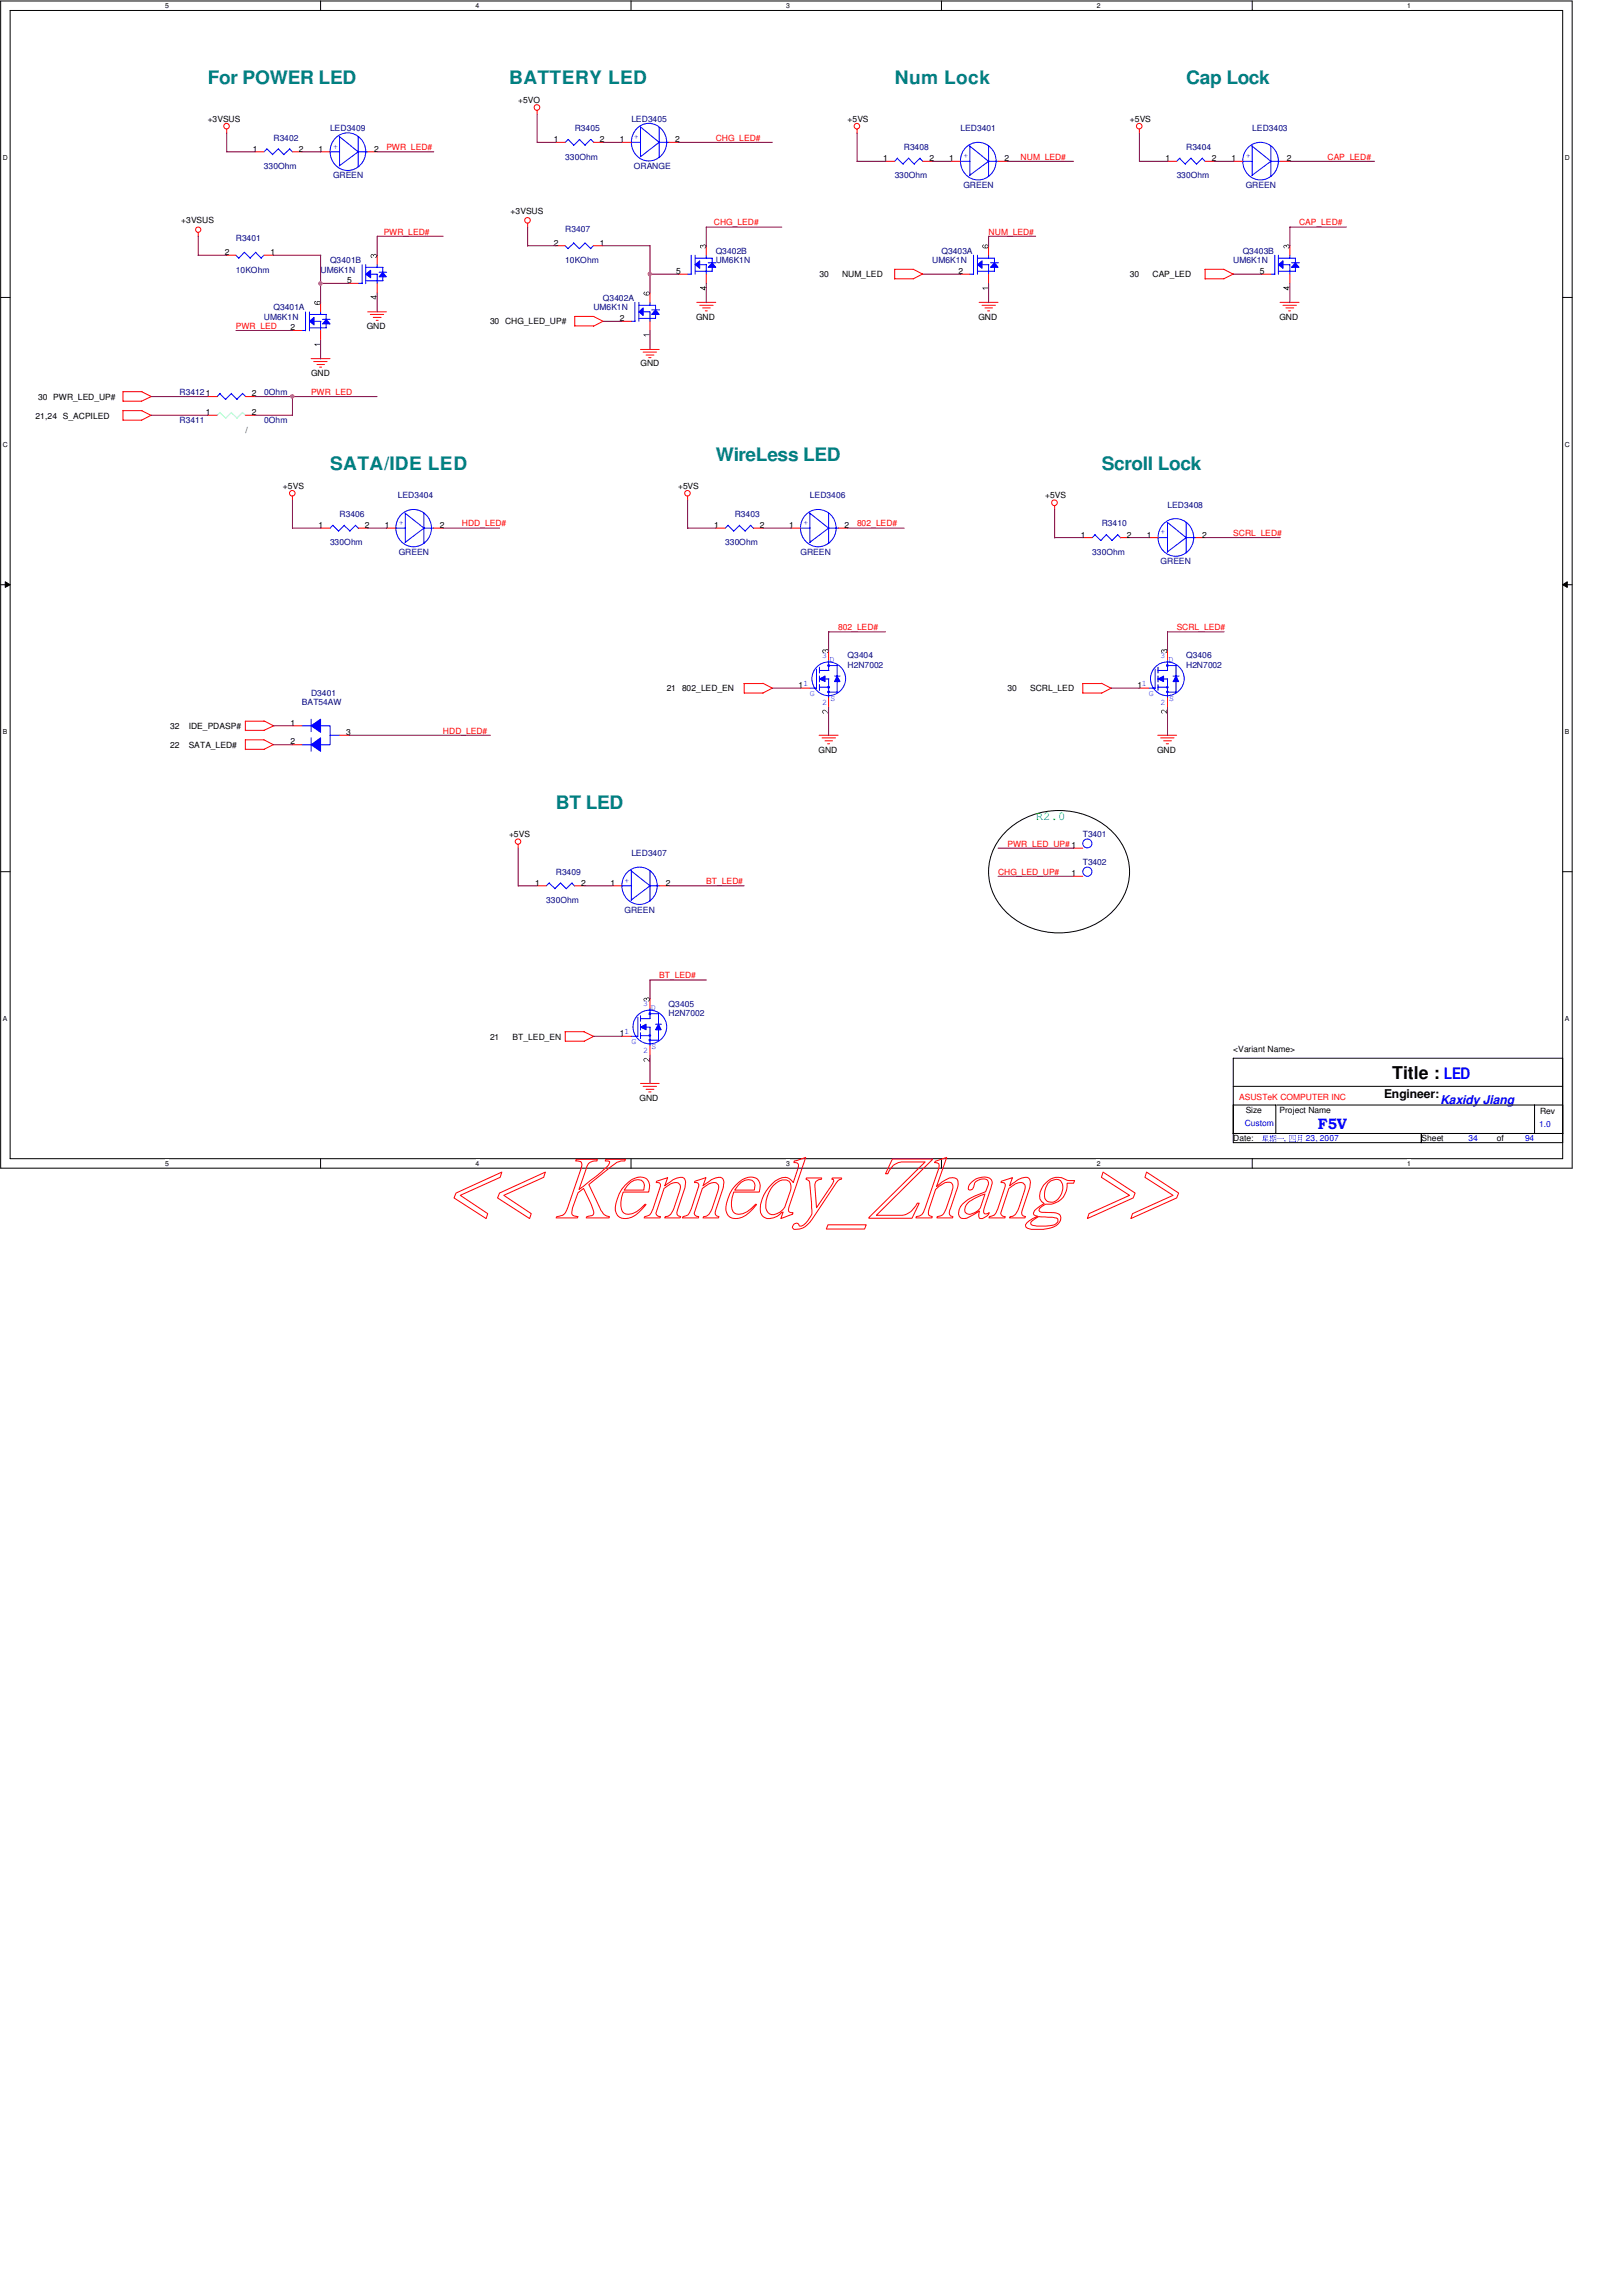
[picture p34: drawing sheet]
<svg xmlns="http://www.w3.org/2000/svg" width="210mm" height="297mm" viewBox="0 0 210 297" stroke-linecap="round" stroke-linejoin="round" font-family="sans-serif">
<defs><g id="words">
<g font-size="2.4" fill="#008080">
<text x="26.9" y="10.9">For POWER LED</text>
<text x="65.9" y="10.9">BATTERY LED</text>
<text x="115.8" y="10.9">Num Lock</text>
<text x="153.5" y="10.9">Cap Lock</text>
<text x="92.6" y="59.6">WireLess LED</text>
<text x="42.7" y="60.8">SATA/IDE LED</text>
<text x="142.6" y="60.8">Scroll Lock</text>
<text x="71.9" y="104.7">BT LED</text>
</g>
<text font-size="2.3" x="180.2" y="139.7">Title : LED</text>
<text font-size="1.9" fill="#00f" x="170.6" y="146">F5V</text>
<text font-size="1.6" fill="#0f0" x="134" y="106.1">R2.0</text>
<text font-size="1.6" x="179.1" y="142">Engineer:</text>
<text font-size="1.6" fill="#00f" x="186.4" y="142.8">Kaxidy Jiang</text>
<g font-size="1.1">
<text x="26.9" y="15.8">+3VSUS</text>
<text x="67.1" y="13.3">+5VO</text>
<text x="109.7" y="15.8">+5VS</text>
<text x="146.2" y="15.8">+5VS</text>
<text x="32.7" y="19.6">1</text>
<text x="38.7" y="19.6">2</text>
<text x="41.2" y="19.6">1</text>
<text x="48.4" y="19.6">2</text>
<text x="71.7" y="18.4">1</text>
<text x="77.6" y="18.4">2</text>
<text x="80.2" y="18.4">1</text>
<text x="87.4" y="18.4">2</text>
<text x="114.3" y="20.8">1</text>
<text x="120.3" y="20.8">2</text>
<text x="122.9" y="20.8">1</text>
<text x="130" y="20.8">2</text>
<text x="150.8" y="20.8">1</text>
<text x="156.8" y="20.8">2</text>
<text x="159.4" y="20.8">1</text>
<text x="166.5" y="20.8">2</text>
<text x="23.5" y="28.9">+3VSUS</text>
<text x="66.1" y="27.7">+3VSUS</text>
<text x="29.1" y="33">2</text>
<text x="35" y="33">1</text>
<text x="71.7" y="31.8">2</text>
<text x="77.6" y="31.8">1</text>
<text x="87.5" y="35.4">5</text>
<text x="106" y="35.9">30</text>
<text x="109" y="35.9">NUM_LED</text>
<text x="124" y="35.4">2</text>
<text x="146.2" y="35.9">30</text>
<text x="149.1" y="35.9">CAP_LED</text>
<text x="163" y="35.4">5</text>
<text x="44.9" y="36.7">5</text>
<text x="63.4" y="42">30 CHG_LED_UP#</text>
<text x="80.2" y="41.5">2</text>
<text x="90.1" y="41.4">GND</text>
<text x="126.6" y="41.4">GND</text>
<text x="165.6" y="41.4">GND</text>
<text x="37.6" y="42.8">2</text>
<text x="47.5" y="42.6">GND</text>
<text x="82.9" y="47.4">GND</text>
<text x="5" y="51.7">30 PWR_LED_UP#</text>
<text x="26.6" y="53.7">1</text>
<text x="32.6" y="51.3">2</text>
<text x="32.6" y="53.7">2</text>
<text x="40.3" y="48.6">GND</text>
<text x="4.6" y="54.1">21,24 S_ACPILED</text>
<text x="36.6" y="63.2">+5VS</text>
<text x="87.8" y="63.2">+5VS</text>
<text x="135.3" y="64.5">+5VS</text>
<text x="41.2" y="68.3">1</text>
<text x="47.2" y="68.3">2</text>
<text x="49.8" y="68.3">1</text>
<text x="56.9" y="68.3">2</text>
<text x="92.4" y="68.3">1</text>
<text x="98.3" y="68.3">2</text>
<text x="102.1" y="68.3">1</text>
<text x="109.3" y="68.3">2</text>
<text x="139.9" y="69.6">1</text>
<text x="145.8" y="69.6">2</text>
<text x="148.4" y="69.6">1</text>
<text x="155.6" y="69.6">2</text>
<text x="86.3" y="89.5">21</text>
<text x="88.3" y="89.5">802_LED_EN</text>
<text x="103.3" y="89">1</text>
<text x="130.4" y="89.5">30</text>
<text x="133.3" y="89.5">SCRL_LED</text>
<text x="147.2" y="89">1</text>
<text x="22" y="94.3">32</text>
<text x="24.4" y="94.3">IDE_PDASP#</text>
<text x="37.6" y="93.9">1</text>
<text x="44.8" y="95.1">3</text>
<text x="22" y="96.7">22</text>
<text x="24.4" y="96.7">SATA_LED#</text>
<text x="37.6" y="96.3">2</text>
<text x="105.9" y="97.4">GND</text>
<text x="149.7" y="97.4">GND</text>
<text x="65.9" y="108.3">+5VS</text>
<text x="138.6" y="113.4">1</text>
<text x="69.3" y="114.6">1</text>
<text x="75.2" y="114.6">2</text>
<text x="79" y="114.6">1</text>
<text x="86.1" y="114.6">2</text>
<text x="63.4" y="134.5">21</text>
<text x="66.3" y="134.5">BT_LED_EN</text>
<text x="80.2" y="134.1">1</text>
<text x="159.6" y="136.1">&lt;Variant Name&gt;</text>
<text x="82.8" y="142.4">GND</text>
<text x="161.2" y="144">Size</text>
<text x="165.6" y="144">Project Name</text>
<text x="159.6" y="147.7">Date:</text>
<text x="183.9" y="147.7">Sheet</text>
<text x="193.7" y="147.7">of</text>
<text x="199.3" y="144.1">Rev</text>
</g>
<g font-size="1.1" fill="#000080">
<text x="42.7" y="17">LED3409</text>
<text x="74.4" y="17">R3405</text>
<text x="81.7" y="15.8">LED3405</text>
<text x="124.3" y="17">LED3401</text>
<text x="162.1" y="17">LED3403</text>
<text x="34.2" y="21.9">330Ohm</text>
<text x="35.4" y="18.2">R3402</text>
<text x="43.1" y="23.1">GREEN</text>
<text x="73.2" y="20.7">330Ohm</text>
<text x="82" y="21.9">ORANGE</text>
<text x="115.8" y="23.1">330Ohm</text>
<text x="117" y="19.4">R3408</text>
<text x="152.3" y="23.1">330Ohm</text>
<text x="153.5" y="19.4">R3404</text>
<text x="124.7" y="24.3">GREEN</text>
<text x="161.2" y="24.3">GREEN</text>
<text x="30.5" y="31.2">R3401</text>
<text x="30.5" y="35.3">10KOhm</text>
<text x="41.5" y="35.3">UM6K1N</text>
<text x="42.7" y="34">Q3401B</text>
<text x="73.2" y="30">R3407</text>
<text x="73.2" y="34">10KOhm</text>
<text x="92.6" y="32.8">Q3402B</text>
<text x="92.6" y="34">UM6K1N</text>
<text x="120.6" y="34">UM6K1N</text>
<text x="121.8" y="32.8">Q3403A</text>
<text x="159.6" y="34">UM6K1N</text>
<text x="160.8" y="32.8">Q3403B</text>
<text x="34.2" y="41.4">UM6K1N</text>
<text x="35.4" y="40.1">Q3401A</text>
<text x="76.8" y="40.1">UM6K1N</text>
<text x="78" y="38.9">Q3402A</text>
<text x="23.2" y="51.1">R34121</text>
<text x="34.2" y="51.1">0Ohm</text>
<text x="23.2" y="54.7">R3411</text>
<text x="34.2" y="54.7">0Ohm</text>
<text x="51.5" y="64.5">LED3404</text>
<text x="104.8" y="64.5">LED3406</text>
<text x="151.1" y="65.7">LED3408</text>
<text x="42.7" y="70.6">330Ohm</text>
<text x="43.9" y="66.9">R3406</text>
<text x="51.6" y="71.8">GREEN</text>
<text x="93.9" y="70.6">330Ohm</text>
<text x="95.1" y="66.9">R3403</text>
<text x="103.6" y="71.8">GREEN</text>
<text x="141.4" y="71.8">330Ohm</text>
<text x="142.6" y="68.1">R3410</text>
<text x="150.2" y="73">GREEN</text>
<text x="109.7" y="85.2">Q3404</text>
<text x="109.7" y="86.4">H2N7002</text>
<text x="153.5" y="85.2">Q3406</text>
<text x="153.5" y="86.4">H2N7002</text>
<text x="39.1" y="91.3">BAT54AW</text>
<text x="40.3" y="90">D3401</text>
<text x="71.9" y="113.2">R3409</text>
<text x="81.7" y="110.7">LED3407</text>
<text x="140.1" y="108.3">T3401</text>
<text x="140.1" y="112">T3402</text>
<text x="70.7" y="116.8">330Ohm</text>
<text x="80.8" y="118.1">GREEN</text>
<text x="86.5" y="130.2">Q3405</text>
<text x="86.5" y="131.4">H2N7002</text>
</g>
<g font-size="1.1" fill="#00f">
<text x="82" y="18">+</text>
<text x="43.1" y="19.2">+</text>
<text x="124.7" y="20.4">+</text>
<text x="161.2" y="20.4">+</text>
<text x="51.6" y="67.9">+</text>
<text x="104" y="67.9">+</text>
<text x="150.2" y="69.1">+</text>
<text x="104" y="88.7">1</text>
<text x="106.4" y="85.1">3</text>
<text x="107.4" y="85.7">D</text>
<text x="147.8" y="88.7">1</text>
<text x="150.2" y="85.1">3</text>
<text x="151.2" y="85.7">D</text>
<text x="104.8" y="90.1">G</text>
<text x="106.4" y="91.2">2</text>
<text x="107.5" y="90.7">S</text>
<text x="148.7" y="90.1">G</text>
<text x="150.2" y="91.2">2</text>
<text x="151.3" y="90.7">S</text>
<text x="80.8" y="114.2">+</text>
<text x="83.2" y="130.1">3</text>
<text x="84.2" y="130.7">D</text>
<text x="80.8" y="133.8">1</text>
<text x="81.7" y="135.1">G</text>
<text x="83.2" y="136.2">2</text>
<text x="84.3" y="135.7">S</text>
<text x="161.1" y="145.7">Custom</text>
<text x="166.2" y="147.7">,</text>
<text x="169" y="147.7">23, 2007</text>
<text x="190" y="147.7">34</text>
<text x="197.4" y="147.7">94</text>
<text x="199.2" y="145.8">1.0</text>
</g>
<g font-size="1.1" fill="#f00">
<text x="50" y="19.4">PWR_LED#</text>
<text x="92.6" y="18.2">CHG_LED#</text>
<text x="132.1" y="20.7">NUM_LED#</text>
<text x="171.8" y="20.7">CAP_LED#</text>
<text x="92.4" y="29.2">CHG_LED#</text>
<text x="168.1" y="29.2">CAP_LED#</text>
<text x="49.7" y="30.4">PWR_LED#</text>
<text x="127.9" y="30.4">NUM_LED#</text>
<text x="30.5" y="42.6">PWR_LED</text>
<text x="40.3" y="51.1">PWR_LED</text>
<text x="59.8" y="68.1">HDD_LED#</text>
<text x="110.9" y="68.1">802_LED#</text>
<text x="159.6" y="69.3">SCRL_LED#</text>
<text x="108.5" y="81.5">802_LED#</text>
<text x="152.3" y="81.5">SCRL_LED#</text>
<text x="57.3" y="94.9">HDD_LED#</text>
<text x="129.2" y="113.2">CHG_LED_UP#</text>
<text x="130.4" y="109.5">PWR_LED_UP# 1</text>
<text x="91.4" y="114.4">BT_LED#</text>
<text x="85.3" y="126.6">BT_LED#</text>
<text x="160.4" y="142.3">ASUSTeK COMPUTER INC</text>
</g>
<text font-size="1.1" fill="#008000" x="31.7" y="56">/</text>
<g font-size=".9">
<text x="21.4" y="1">5</text>
<text x="61.6" y="1">4</text>
<text x="101.7" y="1">3</text>
<text x="141.9" y="1">2</text>
<text x="182.1" y="1">1</text>
<text x=".4" y="20.7">D</text>
<text x="202.5" y="20.7">D</text>
<text x=".4" y="57.8">C</text>
<text x="202.5" y="57.8">C</text>
<text x=".4" y="95">B</text>
<text x="202.5" y="95">B</text>
<text x=".4" y="132.1">A</text>
<text x="202.5" y="132.1">A</text>
<text x="21.4" y="150.8">5</text>
<text x="61.6" y="150.8">4</text>
<text x="101.7" y="150.8">3</text>
<text x="141.9" y="150.8">2</text>
<text x="182.1" y="150.8">1</text>
</g>
</g></defs>
<path d="M.1 .1h203.4v151h-203.4zM1.3 1.4h200.9v148.5h-200.9z" fill="none" stroke="#000" stroke-width=".13"/>
<g fill="#fff">
<path d="M21.4 .3h.5v.9h-.5z"/>
<path d="M21.4 150h.5v1h-.5z"/>
</g>
<path d="M41.5 .1v1.3M41.5 149.9v1.2" fill="none" stroke="#000" stroke-width=".13"/>
<g fill="#fff">
<path d="M61.6 .3h.5v.9h-.5z"/>
<path d="M61.6 150h.5v1h-.5z"/>
</g>
<path d="M81.7 .1v1.3M81.7 149.9v1.2" fill="none" stroke="#000" stroke-width=".13"/>
<g fill="#fff">
<path d="M101.7 .3h.5v.9h-.5z"/>
<path d="M101.7 150h.5v1h-.5z"/>
</g>
<path d="M121.8 .1v1.3M121.8 149.9v1.2" fill="none" stroke="#000" stroke-width=".13"/>
<g fill="#fff">
<path d="M141.9 .3h.5v.9h-.5z"/>
<path d="M141.9 150h.5v1h-.5z"/>
</g>
<path d="M162.1 .1v1.3M162.1 149.9v1.2" fill="none" stroke="#000" stroke-width=".13"/>
<g fill="#fff">
<path d="M182.1 .3h.5v.9h-.5z"/>
<path d="M182.1 150h.5v1h-.5z"/>
<path d="M.4 19.9h.6v1h-.6z"/>
<path d="M202.5 19.9h.7v1h-.7z"/>
<path d="M.4 57h.6v1h-.6z"/>
<path d="M202.5 57h.7v1h-.7z"/>
</g>
<path d="M.1 38.5h1.2M202.2 38.5h1.3" fill="none" stroke="#000" stroke-width=".13"/>
<g fill="#fff">
<path d="M.4 94.1h.6v1.1h-.6z"/>
<path d="M202.5 94.1h.6v1.1h-.6z"/>
</g>
<path d="M.1 75.6h1.2M.7 75.3l.6 .3-.6 .4zM202.2 75.6l.6-.3v.7zM202.2 75.6h1.3" fill="none" stroke="#000" stroke-width=".13"/>
<path d="M.7 75.3l.6 .3-.6 .4zM202.2 75.6l.6-.3v.7z" fill="#000"/>
<g fill="#fff">
<path d="M.4 131.3h.6v1h-.6z"/>
<path d="M202.5 131.3h.6v1h-.6z"/>
</g>
<path d="M.1 112.8h1.2M129.8 107.9a9.9 9.9 0 0 1 15.1 .9 7.2 7.2 0 0 1-2.3 10.2 9.9 9.9 0 0 1-13.4-2.2 7 7 0 0 1 .6-8.9zM202.2 112.8h1.3" fill="none" stroke="#000" stroke-width=".13"/>
<g fill="#00f">
<path d="M165.2 147.3h.8l.1-.1 .1 .1z"/>
<path d="M163.5 146.9h.5zM163.5 147l.5 .1zM163.5 147.2h.5zM163.4 146.9l.1 .4v-.4zM164 146.9v.3zM163.5 147.2l-.2 .4 .3-.3zM163.5 147.4h.6zM163.4 147.6h.6v-.1v.1zM163.7 147.2l.1 .6v-.5zM163.3 147.7l.9 .1-.1-.1z"/>
<path d="M164.4 147.2h.2zM164.4 147.3l.2 .1zM164.8 146.9h.3zM164.8 147.2h.3zM164.8 147.4h.3zM164.3 147h.5l-.1-.1zM164.4 146.8l.1 .7v-.6zM164.6 146.8l.1 .7v-.6zM164.3 147.5h.5l-.1-.1zM164.4 147.6l-.1 .2 .2-.2zM164.5 147.6l.2 .1v-.1zM164.8 146.9v.5l-.1 .4 .2-.4v-.5zM165.1 146.9v.8h-.2l.2 .1v-.1v-.8z"/>
<path d="M166.9 146.9h.7zM166.9 147.7h.7zM166.8 146.9l.1 .8v-.8zM167.6 146.9v.8h.1zM167.1 146.9v.4l-.1 .2 .1-.2zM167.3 146.9v.5h.2v-.2v.2h-.2z"/>
<path d="M168 146.9h.5zM168 147.1l.5 .1zM168 147.4h.5zM168 146.8v.7l-.1 .3 .1-.3zM168.5 146.8l-.1 .9h-.1l.1 .1h.1z"/>
</g>
<path d="M159.6 136.9h42.6v10.9h-42.6zM159.6 146.6h42.6M159.6 143h5.5v3.6M159.6 140.5h42.6M165.2 143h37M183.9 146.6v1.2M198.6 143v3.6" fill="none" stroke="#000" stroke-width=".13"/>
<g fill="none" stroke="#f00" stroke-width=".13">
<path d="M29.3 16.7v.5M69.5 14.3v.5M110.9 16.7v.5M147.4 16.7v.5M25.7 30.1v.5M68.3 28.9v.5M90.2 39.1h2.4M90.6 39.5h1.7M90.9 39.8h1M126.7 39.1h2.5M127.1 39.5h1.7M127.5 39.8h.9"/>
<path d="M165.7 39.1h2.4M166 39.5h1.8M166.4 39.8h1M26.9 51.3h1.2M31.7 51.3h1.3M40.3 46.4h2.4M40.6 46.8h1.7M41 47.2h1M41.4 47.5h.2M47.6 40.3h2.4M47.9 40.7h1.8M48.3 41.1h1"/>
<path d="M48.7 41.4h.2M82.9 45.2h2.4M83.2 45.6h1.8M83.6 45.9h1M83.9 46.3h.3M91.3 40.2h.2M127.8 40.2h.3M166.8 40.2h.2M37.8 64.2v.5M89 64.2v.5M136.5 65.4v.5M148.7 69.6h1.2"/>
<path d="M154.7 69.6h1.3M106 95.1h2.5M106.4 95.5h1.7M106.8 95.8h.9M107.1 96.2h.3M149.8 95.1h2.5M150.2 95.5h1.7M150.6 95.8h1M150.9 96.2h.3M67.1 109.2v.5M79.2 114.6h1.3M85.3 114.6h1.2"/>
<path d="M82.9 140.2h2.4M83.2 140.5h1.8M83.6 140.9h1M83.9 141.3h.3"/>
<circle cx="29.3" cy="16.3" r=".36"/>
<circle cx="69.5" cy="13.9" r=".37"/>
<circle cx="110.9" cy="16.3" r=".36"/>
<circle cx="147.4" cy="16.3" r=".36"/>
<circle cx="25.6" cy="29.7" r=".34"/>
<circle cx="68.3" cy="28.5" r=".36"/>
<circle cx="37.8" cy="63.8" r=".36"/>
<circle cx="89" cy="63.8" r=".36"/>
<circle cx="136.5" cy="65" r=".37"/>
<circle cx="67" cy="108.9" r=".35"/>
</g>
<g fill="none" stroke="#00f" stroke-width=".13">
<path d="M28.4 50.9l.8 .8M28.5 50.9l-.4 .4M29.9 50.9l.8 .8M30 50.9l-.8 .7M31.4 50.9l.4 .4M31.4 50.9l-.8 .7M149.8 69.6h1.3M150.7 67.6a2.37 2.37 0 0 1 3.2 .3 2.37 2.37 0 0 1 .1 3.2 2.31 2.31 0 0 1-2.9 .6 2.31 2.31 0 0 1-1.2-2.7l.2-.5zM151 67.6l2.5 2M151.1 67.6v3.8M153.5 69.6l-2.5 1.8M153.5 67.6v3.9"/>
<path d="M153.5 69.6h1.3M105.7 86.6v2.4h-.9M106 86.3v.8M106 87.5v.7M106 88.6v.7M106 86.7h1.3M106 88.9h1.3M106 87.8h1.3M107.2 85.3v1.4M107.2 87.8v2.5M107.2 86.1h1.2M108 87.5h.7"/>
<path d="M108.3 86.1v3.4h-1.1M80.4 114.6h1.3M81.3 112.7a2.37 2.37 0 0 1 3.3 .5 2.37 2.37 0 0 1-.4 3.3 2.33 2.33 0 0 1-2.9-.1 2.33 2.33 0 0 1-.6-2.9zM81.7 112.6l2.4 2M81.7 112.6v3.9M84.1 114.6l-2.4 1.9M84.1 112.6v4M84.1 114.6h1.2"/>
<circle cx="107.3" cy="87.8" r="2.18"/>
</g>
<path d="M107.1 86h.2v.2h-.2z" fill-rule="evenodd" fill="#00f"/>
<path d="M107.1 86h.2v.2h-.2z" fill="none" stroke="#00f" stroke-width=".13"/>
<path d="M107.1 88.8l.3 .1-.2 .1z" fill-rule="evenodd" fill="#00f"/>
<path d="M107.1 88.8l.3 .1-.2 .1z" fill="none" stroke="#00f" stroke-width=".13"/>
<path d="M107.1 89.4h.2v.2h-.2z" fill-rule="evenodd" fill="#00f"/>
<path d="M107.1 89.4h.2v.2h-.2z" fill="none" stroke="#00f" stroke-width=".13"/>
<path d="M108.3 87.5l.4 .7h-.7z" fill="#00f"/>
<path d="M108.3 87.5l.4 .7h-.7z" fill="none" stroke="#00f" stroke-width=".13"/>
<path d="M106 87.8l.8-.3v.7z" fill="#00f"/>
<g fill="none" stroke="#00f" stroke-width=".13">
<path d="M81.7 18.4h1.2M82.5 16.5a2.36 2.36 0 0 1 3.2 .3 2.36 2.36 0 0 1 .1 3.1 2.29 2.29 0 0 1-2.9 .6 2.29 2.29 0 0 1-1.1-2.6l.1-.6zM82.9 16.5v3.8l2.4-1.9M82.9 16.4l2.4 2M85.3 16.5v3.9M85.3 18.4h1.3M94.2 67.9l-.3 .4M95.7 67.9l-.7 .8-.8-.7M97.2 68l.3 .4M97.2 67.9l-.8 .8-.7-.7M106 87.8l.8-.3v.7zM148.7 89h.8"/>
<path d="M149.5 86.6v2.4M149.9 86.3v.8M149.9 87.5v.7M149.9 88.6v.7M149.9 87.8h1.2v2.5M149.9 88.9h1.2M151.1 85.3v1.4h-1.2M151.1 86.1h1.1v3.4h-1.2M151.8 87.5h.8"/>
<circle cx="151.1" cy="87.8" r="2.18"/>
</g>
<path d="M80.5 18.4h1.2M86.5 18.4h1.3M26.9 53.7h1.2M31.7 53.7h1.3M92.6 68.3h1.3M97.5 68.3h1.2M103.6 89h1.2M107.2 84.2v1.2M107.2 90.3v1.2" fill="none" stroke="#f00" stroke-width=".13"/>
<path d="M106.4 84.1l.1-.1h.2l.1 .1a.26 .26 0 0 1 .4 0 .26 .26 0 0 1-.2 .4v-.1a.18 .18 0 0 0 .1-.2 .18 .18 0 0 0-.3-.1v.2v-.1a.15 .15 0 0 0-.3 0 .14 .14 0 0 0 .1 .2v.1l-.1-.1zM106.5 91.9a.52 .52 0 0 1 .6 .3v-.4h.1v.5l-.1-.1a.34 .34 0 0 0-.6-.2l.1 .3-.2-.1z" fill="#000"/>
<path d="M28.5 53.3l-.4 .4M29.9 53.4l.8 .7M30 53.3l-.8 .8-.8-.7M31.4 53.4l.4 .4M31.4 53.3l-.8 .8" fill="none" stroke="#80ffff" stroke-width=".13"/>
<path d="M151 86h.1v.2h-.1z" fill-rule="evenodd" fill="#00f"/>
<path d="M151 86h.1v.2h-.1z" fill="none" stroke="#00f" stroke-width=".13"/>
<path d="M151 88.8h.1v.2h-.1z" fill-rule="evenodd" fill="#00f"/>
<path d="M151 88.8h.1v.2h-.1z" fill="none" stroke="#00f" stroke-width=".13"/>
<path d="M151 89.4h.1v.2h-.1z" fill-rule="evenodd" fill="#00f"/>
<path d="M151 89.4h.1v.2h-.1z" fill="none" stroke="#00f" stroke-width=".13"/>
<path d="M152.2 87.5l.3 .7h-.7z" fill="#00f"/>
<path d="M152.2 87.5l.3 .7h-.7z" fill="none" stroke="#00f" stroke-width=".13"/>
<path d="M149.9 87.8l.7-.3v.7z" fill="#00f"/>
<path d="M89.5 33v2.5h-.6M90 33v2.5M149.9 87.8l.7-.3v.7z" fill="none" stroke="#00f" stroke-width=".13"/>
<path d="M147.4 89h1.3M151.1 84.2v1.2M151.1 90.3v1.2" fill="none" stroke="#f00" stroke-width=".13"/>
<path d="M150.3 91.9a.5 .5 0 0 1 .7 .3v-.4v.5l-.1-.1a.44 .44 0 0 0-.5-.3l-.1 .2 .2 .2-.2-.1zM150.3 84.1l.1-.1h.2v.1a.26 .26 0 0 1 .5 0 .26 .26 0 0 1-.3 .4v-.1a.17 .17 0 0 0 .2-.2 .17 .17 0 0 0-.3-.1v.2h-.1a.14 .14 0 0 0-.1-.2 .14 .14 0 0 0-.2 .1 .14 .14 0 0 0 .1 .2l.1 .1-.2-.2z" fill="#000"/>
<path d="M90 34.2l.6-.5v1z" fill="#00f"/>
<path d="M90 34.2l.6-.5v1zM90 33.4h1.4M90 35.1h1.4M90.6 34.2h.8M91.4 33v.4M91.4 34.2v1.3" fill="none" stroke="#00f" stroke-width=".13"/>
<path d="M92.2 34l.4 .6h-.9z" fill="#00f"/>
<path d="M91.4 33.4h.8v.6M91.7 34h1M92.2 34l.4 .6h-.9zM92.2 34.6v.5h-.8M39 42.8h.5M39.5 40.3v2.5M40 40.3v2.5" fill="none" stroke="#00f" stroke-width=".13"/>
<path d="M87.8 35.5h1.2M91.4 31.8v1.2M91.4 35.5v1.2" fill="none" stroke="#f00" stroke-width=".13"/>
<g fill="#000">
<path d="M90.6 31.7h.2l.1 .1a.24 .24 0 0 1 .4-.1 .24 .24 0 0 1-.1 .4v-.1a.16 .16 0 0 0 .1-.2 .16 .16 0 0 0-.2-.1 .16 .16 0 0 0-.1 .3l-.1-.1a.14 .14 0 0 0-.1-.1 .14 .14 0 0 0-.1 .1 .14 .14 0 0 0 .1 .1v.1h-.1l-.1-.1z"/>
<path d="M90.6 37.1v.1l.5 .3h.1v-.3h.2l-.2-.2-.1 .1zM90.7 37.2h.4v.2z"/>
</g>
<path d="M40 41.6l.6-.5v.9z" fill="#00f"/>
<path d="M40 41.6l.6-.5v.9zM40 40.7h1.5M40 42.4h1.5M40.6 41.6h.9M41.5 40.3v.4M41.5 41.6v1.2" fill="none" stroke="#00f" stroke-width=".13"/>
<path d="M42.2 41.3l.5 .6h-1z" fill="#00f"/>
<g fill="none" stroke="#00f" stroke-width=".13">
<path d="M34.2 19.6l.3-.3 .8 .7M35.3 20l.7-.7 .7 .7M37.5 19.3l.3 .3M37.5 19.3l-.8 .7M165 33v2.5h-.5M165.4 33v2.5M41.5 42.4h.7M41.5 40.7h.7M41.7 41.3h1M42.2 41.3l.5 .6h-1zM42.2 40.7v.6M42.2 41.9v.5"/>
<path d="M141.7 69.2l.8 .7 .7-.7 .7 .7M141.7 69.2l-.3 .4M145 69.6l-.3-.4-.8 .7"/>
<circle cx="140.7" cy="109.1" r=".59"/>
</g>
<path d="M33 19.6h1.2M37.8 19.6h1.3M41.5 39.1v1.2M37.8 42.8h1.3M41.5 42.8v1.2M140.1 69.6h1.3M145 69.6h1.2M138.9 109.7h1.2" fill="none" stroke="#f00" stroke-width=".13"/>
<g fill="#000">
<path d="M40.7 44.5h.8v.1h-.6l.1 .1h-.1z"/>
<path d="M40.7 39v.1a.28 .28 0 0 0 .2 .3 .41 .41 0 0 0 .6-.2 .26 .26 0 0 0-.4-.3 .26 .26 0 0 0 0 .5l-.1-.1a.16 .16 0 0 1-.2-.1 .16 .16 0 0 1 .1-.2v-.1zM41.1 39.2a.16 .16 0 0 1 .3 0 .16 .16 0 0 1-.3 0z"/>
</g>
<path d="M165.4 34.2l.6-.5v1z" fill="#00f"/>
<path d="M165.4 34.2l.6-.5v1zM165.4 35.1h1.5M166 34.2h.9v1.3M166.9 33v.4h-1.5" fill="none" stroke="#00f" stroke-width=".13"/>
<path d="M167.6 34l.5 .6h-1z" fill="#00f"/>
<g fill="none" stroke="#00f" stroke-width=".13">
<path d="M30.5 33l.4 .4 .7-.8 .8 .8M33.1 32.6l.7 .8M33.1 32.6l-.8 .8M34.2 33l-.4 .4M73.1 31.8l.4 .4M74.2 31.4l.8 .8 .7-.7M74.3 31.5l-.8 .7M75.7 31.4l.8 .8M76.8 31.8l-.4 .4M82.2 39.1v2.5h-.5M82.7 39.1v2.5M116.1 20.5l.8 .8"/>
<path d="M116.2 20.4l-.4 .5M117.6 20.5l.7 .8M117.6 20.4l-.8 .8M119 20.5l.4 .4M119.1 20.4l-.8 .8M166.9 33.4h.7v.6M167.1 34h1M167.6 34l.5 .6h-1zM167.6 34.6v.5h-.7M71.1 114.3l.7 .7M71.1 114.2l-.4 .4M72.6 114.2l-.8 .8"/>
<path d="M74 114.3l.4 .3M74 114.2l-.7 .8-.7-.7"/>
</g>
<path d="M29.3 33h1.2M34.2 33h1.2M71.9 31.8h1.3M76.8 31.8h1.2M114.6 20.9h1.2M119.4 20.9h1.2M163.3 35.5h1.2M166.9 31.8v1.2M166.9 35.5v1.2M69.5 114.6h1.2M74.4 114.6h1.2" fill="none" stroke="#f00" stroke-width=".13"/>
<g fill="#000">
<path d="M166.2 31.7h.1l.2 .1a.24 .24 0 0 1 .4 0 .24 .24 0 0 1-.2 .3v-.1a.17 .17 0 0 0 .1-.2 .17 .17 0 0 0-.3-.1v.3h-.1l-.1-.2a.14 .14 0 0 0-.1 .1 .14 .14 0 0 0 .1 .1v.1l-.2-.2z"/>
<path d="M166.1 37.1v.1l.5 .3h.1v-.3h.2l-.2-.2-.1 .1zM166.2 37.2h.4v.2z"/>
</g>
<path d="M82.7 40.3l.5-.5v1z" fill="#00f"/>
<path d="M84.1 39.1v.4h-1.4M82.7 40.3l.5-.5v1zM82.7 41.2h1.4M83.2 40.3h.9v1.3" fill="none" stroke="#00f" stroke-width=".13"/>
<path d="M84.8 40.1l.5 .6h-1z" fill="#00f"/>
<g fill="none" stroke="#00f" stroke-width=".13">
<path d="M42.7 19.6h1.2M43.6 17.7a2.37 2.37 0 0 1 3.1 .3 2.37 2.37 0 0 1 .1 3.1 2.31 2.31 0 0 1-2.9 .7 2.31 2.31 0 0 1-1.1-2.7l.1-.6zM43.9 17.7l2.5 1.9M43.9 17.7v3.8M46.4 19.6l-2.5 1.9M46.4 17.7v3.9M46.4 19.6h1.2M75 18l.7 .8M75 18l-.7 .8-.8-.8-.3 .4M76.8 18.4l-.3-.4-.8 .8M125.1 18.9a2.4 2.4 0 0 1 3.5 .7 2.4 2.4 0 0 1-1 3.4 2.41 2.41 0 0 1-3-.9 2.41 2.41 0 0 1 .5-3.2zM125.5 18.9l2.4 2"/>
<path d="M125.5 18.9v3.8M127.9 18.9v3.9M161.7 18.9a2.4 2.4 0 0 1 3.5 .7 2.4 2.4 0 0 1-1.1 3.4 2.41 2.41 0 0 1-3-.9 2.41 2.41 0 0 1 .6-3.2zM162 18.9l2.5 2M162.1 18.9v3.8M164.5 18.9v3.9M84.1 39.5h.7v.6M124.3 20.9h1.2M127.9 20.9l-2.4 1.8M127.9 20.9h1.3M152.7 20.5l.7 .8M152.7 20.4l-.4 .5"/>
<path d="M154.1 20.5l.8 .8M154.1 20.4l-.7 .8M155.6 20.5l.4 .4M155.6 20.4l-.7 .8M160.8 20.9h1.3M164.5 20.9h1.2M164.5 20.9l-2.5 1.8M84.3 40.1h1M84.8 40.1l.5 .6h-1zM84.8 40.7v.5h-.7M43.1 67.9l-.4 .4M44.5 68l.8 .7"/>
<path d="M44.6 67.9l-.8 .8-.7-.7M46 68l.4 .4M46 67.9l-.7 .8M51.2 68.3h1.3M52.1 66.4a2.38 2.38 0 0 1 3.6 1.2 2.38 2.38 0 0 1-2.2 3.1 2.44 2.44 0 0 1-2.2-1.6 2.44 2.44 0 0 1 .8-2.7zM52.4 66.4l2.5 1.9M52.5 66.4v3.8M54.9 68.3l-2.5 1.9M54.9 66.4v3.9M54.9 68.3h1.2M103.5 68.3h1.3M104.4 66.4a2.38 2.38 0 0 1 3.7 1.2 2.38 2.38 0 0 1-2.2 3.1 2.44 2.44 0 0 1-2.2-1.6 2.44 2.44 0 0 1 .7-2.7z"/>
<path d="M104.8 66.4l2.4 1.9M104.8 66.4v3.8M107.2 68.3h1.3M107.2 68.3l-2.4 1.9M107.2 66.4v3.9M82.5 131.6v2.5h-.8M82.9 131.4v.7M82.9 132.5v.8M82.9 133.6v.8M82.9 132.9h1.2v2.4M82.9 134h1.2M84.1 130.4v1.4h-1.2"/>
<path d="M84.1 131.1h1.1v3.5h-1.1M84.8 132.5h.8"/>
<circle cx="140.7" cy="112.8" r=".59"/>
<circle cx="84.1" cy="132.9" r="2.18"/>
</g>
<g fill="none" stroke="#f00" stroke-width=".13">
<path d="M41.5 19.6h1.2M47.6 19.6h1.2M71.9 18.4h1.3M76.8 18.4h1.2M84.1 37.9v1.2M123.1 20.9h1.2M129.2 20.9h1.2M151.1 20.9h1.2M156 20.9h1.2M159.6 20.9h1.2M165.7 20.9h1.2M80.5 41.6h1.2"/>
<path d="M84.1 41.6v1.2M41.5 68.3h1.2M46.4 68.3h1.2M50 68.3h1.2M56.1 68.3h1.2M102.4 68.3h1.2M108.5 68.3h1.2M138.9 113.4h1.2"/>
</g>
<g fill="#000">
<path d="M83.3 43.3h.8h-.6l.1 .2h-.1z"/>
<path d="M83.4 37.8l-.1 .1a.37 .37 0 0 0 .4 .4 .37 .37 0 0 0 .3-.5 .24 .24 0 0 0-.3 0 .24 .24 0 0 0 0 .3 .22 .22 0 0 1-.3 0 .22 .22 0 0 1 0-.3l.1-.1zM83.7 38a.17 .17 0 0 1 .3 0 .17 .17 0 0 1-.3 0z"/>
</g>
<path d="M84 131.1h.2v.1h-.2z" fill-rule="evenodd" fill="#00f"/>
<path d="M84 131.1h.2v.1h-.2z" fill="none" stroke="#00f" stroke-width=".13"/>
<path d="M84 133.9h.2v.1h-.2z" fill-rule="evenodd" fill="#00f"/>
<path d="M84 133.9h.2v.1h-.2z" fill="none" stroke="#00f" stroke-width=".13"/>
<path d="M84 134.5h.2v.1h-.2z" fill-rule="evenodd" fill="#00f"/>
<path d="M84 134.5h.2v.1h-.2z" fill="none" stroke="#00f" stroke-width=".13"/>
<path d="M85.2 132.5l.4 .7h-.8z" fill="#00f"/>
<path d="M85.2 132.5l.4 .7h-.8z" fill="none" stroke="#00f" stroke-width=".13"/>
<path d="M82.9 132.9l.7-.4v.7z" fill="#00f"/>
<path d="M126 33v2.5h-.5M126.5 33v2.5M82.9 132.9l.7-.4v.7z" fill="none" stroke="#00f" stroke-width=".13"/>
<path d="M80.5 134.1h1.2M84.1 129.2v1.2M84.1 135.3v1.2" fill="none" stroke="#f00" stroke-width=".13"/>
<path d="M83.4 136.9a.5 .5 0 0 1 .6 .3v-.3h.1v.5l-.2-.1a.44 .44 0 0 0-.5-.3v.1l.1 .3-.2-.2zM83.3 129.2a.18 .18 0 0 1 .2-.1 .18 .18 0 0 1 .2 .1 .22 .22 0 0 1 .2-.2 .22 .22 0 0 1 .2 .3l-.1 .2h-.1a.17 .17 0 0 0 .1-.3 .17 .17 0 0 0-.3 0v.2h-.1l-.1-.2a.14 .14 0 0 0-.1 .1 .14 .14 0 0 0 .1 .2l-.2-.1z" fill="#000"/>
<path d="M126.5 34.2l.6-.5v1z" fill="#00f"/>
<path d="M126.5 34.2l.6-.5v1zM126.5 33.4h1.5M126.5 35.1h1.5M127.1 34.2h.9M127.9 33v.4M127.9 34.2v1.3" fill="none" stroke="#00f" stroke-width=".13"/>
<path d="M128.7 34l.5 .6h-1z" fill="#00f"/>
<path d="M127.9 33.4h.8v.6M128.2 34h1M128.7 34l.5 .6h-1zM128.7 34.6v.5h-.8M39.1 96.4h1.2M40.3 93v1.7" fill="none" stroke="#00f" stroke-width=".13"/>
<path d="M124.3 35.5h1.2M127.9 31.8v1.2M127.9 35.5v1.2" fill="none" stroke="#f00" stroke-width=".13"/>
<g fill="#000">
<path d="M127.1 37.2h.8v.1h-.6l.1 .2h-.1z"/>
<path d="M127.2 31.7l-.1 .1a.25 .25 0 0 0 .2 .3 .42 .42 0 0 0 .6-.2 .25 .25 0 0 0-.3-.3 .25 .25 0 0 0-.1 .4 .19 .19 0 0 1-.3 0 .19 .19 0 0 1 .1-.3v-.1zM127.5 31.9a.17 .17 0 0 1 .3 0 .17 .17 0 0 1-.3 0z"/>
</g>
<path d="M40.3 93.9l1.2-.9v1.7z" fill="#00f"/>
<path d="M40.3 93.9l1.2-.9v1.7z" fill="none" stroke="#00f" stroke-width=".13"/>
<path d="M40.3 96.4l1.2-.9v1.7z" fill="#00f"/>
<path d="M46.4 36.7h.5M46.9 34.2v2.5M47.3 34.2v2.5M39.1 93.9h1.2M40.3 96.4l1.2-.9v1.7zM40.3 95.5v1.7M41.5 93.9h1.2v2.5h-1.2M42.7 95.1h1.2" fill="none" stroke="#00f" stroke-width=".13"/>
<path d="M37.8 93.9h1.3M37.8 96.4h1.3M43.9 95.1h1.3" fill="none" stroke="#f00" stroke-width=".13"/>
<path d="M47.3 35.5l.7-.5v.9z" fill="#00f"/>
<path d="M47.3 35.5l.7-.5v.9zM47.3 36.3h1.5M48 35.5h.8v1.2M48.8 34.2v.4h-1.5" fill="none" stroke="#00f" stroke-width=".13"/>
<path d="M49.5 35.2l.5 .6h-.9z" fill="#00f"/>
<path d="M48.8 36.3h.8M48.8 34.6h.8M49.1 35.2h.9M49.5 35.2l.5 .6h-.9zM49.5 34.6v.6M49.5 35.8v.5" fill="none" stroke="#00f" stroke-width=".13"/>
<g fill="none" stroke="#f00" stroke-width=".13">
<path d="M45.2 36.7h1.2M48.8 33v1.2M48.8 36.7v1.2M115.7 34.8h2.5l1.2 .7M115.8 36.1h2.4M115.8 34.8v1.3M119.4 35.4l-1.2 .7M155.9 34.8h2.5l1.2 .7M156 36.1h2.4M156 34.8v1.3M159.6 35.4l-1.2 .7M15.9 53.1h2.5"/>
<path d="M15.9 53.1v1.3h2.4l1.3-.7M18.3 53.1l1.3 .7M18.3 50.7l1.3 .6M18.4 50.7h-2.5v1.2h2.4l1.3-.6M74.3 42.2h2.5M76.8 40.9l1.3 .7M76.8 40.9h-2.4v1.3M78 41.6l-1.2 .6M31.7 94.5h2.5M31.7 96.9h2.5M34.2 93.3l1.2 .6M34.2 93.3h-2.5v1.2"/>
<path d="M35.4 96.4l-1.2-.7h-2.5v1.3M35.4 93.9l-1.2 .6M35.4 96.3l-1.2 .6M96.3 88.4h2.4M96.3 88.4v1.3h2.5M98.7 88.4l1.2 .6-1.2 .7M140.1 88.4h2.5M140.1 88.4v1.3h2.5l1.2-.7M142.5 88.4l1.3 .6M73.1 133.5h2.5M73.2 133.5v1.2h2.4l1.2-.6M75.6 133.5l1.2 .6"/>
</g>
<g fill="#000">
<path d="M48 32.9l.3 .1a.26 .26 0 0 1 .4 0 .26 .26 0 0 1-.1 .4v-.1a.17 .17 0 0 0 .1-.3 .17 .17 0 0 0-.3 0v.1h-.1a.13 .13 0 0 0-.2-.1 .15 .15 0 0 0 0 .3l.1 .1a.27 .27 0 0 1-.2-.5z"/>
<path d="M48 38.3v.1l.5 .3h.1v-.3h.2l-.2-.2-.1 .1zM48.1 38.4h.4v.3z"/>
</g>
<g fill="none" stroke="#800040" stroke-width=".13">
<path d="M29.3 17.2v2.4h3.7M39.1 19.6h2.4M48.8 19.6h7.3M69.5 14.8v3.6h2.5M78 18.4h2.5M87.8 18.4h12.1M110.9 17.2v3.7h3.7M147.4 17.2v3.7h3.7M25.7 33h3.6M25.7 30.6v2.5M35.4 33h6.1M41.5 36.7h3.7"/>
<path d="M41.5 33v6.2M48.8 37.9v2.4M57.4 30.6h-8.6v2.5M68.3 29.4v2.4M68.3 31.8h3.7M78 31.8h6.1v6.1M84.1 35.5h3.7M91.4 36.7v2.5M101.2 29.4h-9.8v2.4M119.4 35.5h4.9M120.6 20.9h2.5M127.9 36.7v2.5"/>
<path d="M130.4 20.9h8.5M134 30.6h-6.1v1.2M157.2 20.9h2.4M159.6 35.5h3.7M166.9 20.9h11M166.9 36.7v2.5M174.2 29.4h-7.3v2.4M19.6 51.3h7.3M19.6 53.7h7.3M30.5 42.8h7.3M33 51.3h15.8M37.8 51.3v2.4h-4.8"/>
<path d="M41.5 44v2.4M78 41.6h2.5M84.1 42.8v2.4M37.8 68.3h3.7M37.8 64.7v3.7M47.6 68.3h2.4M57.3 68.3h7.3M89 68.3h3.7M89 64.7v3.7M98.7 68.3h3.7M109.7 68.3h7.3M136.5 69.6h3.6"/>
<path d="M136.5 65.9v3.7M146.2 69.6h2.5M156 69.6h9.7M35.4 96.4h2.4M35.4 93.9h2.4M45.2 95.1h18.3M99.9 89h3.7M107.2 91.5v3.6M114.6 81.7h-7.4v2.5M143.8 89h3.6M151.1 91.5v3.6M158.4 81.7h-7.3v2.5"/>
<path d="M67.1 114.6h2.4M67.1 109.7v4.9M75.6 114.6h3.6M86.5 114.6h9.8M129.2 113.4h9.7M129.2 109.7h9.7M76.8 134.1h3.7M84.1 136.5v3.7M91.4 126.8h-7.3v2.4"/>
</g>
<path d="M83.9 35.3h.3l.1 .1-.1 .2-.1 .1-.2-.1z" fill-rule="evenodd" fill="#f0f"/>
<path d="M83.9 35.3h.3l.1 .1-.1 .2-.1 .1-.2-.1z" fill="none" stroke="#f0f" stroke-width=".13"/>
<path d="M41.3 36.5h.3v.3l-.3 .1-.1-.2z" fill-rule="evenodd" fill="#f0f"/>
<path d="M41.3 36.5h.3v.3l-.3 .1-.1-.2z" fill="none" stroke="#f0f" stroke-width=".13"/>
<path d="M37.7 51.1h.3l.1 .2-.1 .1-.2 .1-.1-.1z" fill-rule="evenodd" fill="#f0f"/>
<path d="M37.7 51.1h.3l.1 .2-.1 .1-.2 .1-.1-.1z" fill="none" stroke="#f0f" stroke-width=".13"/>
<g fill="none" stroke="#f00" stroke-width=".13">
<path d="M59 154.3l5.9-2.7-.2 .7-5.1 2.3 3.5 2.4-.2 .6-4.1-2.6zM64.6 154.3l6-2.7-.2 .7-5.2 2.3 3.5 2.4-.2 .6-4.1-2.6zM74.5 150h2.8v.2a1.16 1.16 0 0 0-1.4 1l-1 2.7 2-1.5a8.9 8.9 0 0 0 2-1.9v-.2l-.1-.1h-.5l.1-.2h2.5v.2a2.34 2.34 0 0 0-1.9 .8l-2.8 2.2 1.7 3.6a1.03 1.03 0 0 0 1 .6l-.1 .2h-2.9v-.2l.9-.2v-.2a5.2 5.2 0 0 0-.6-1.9l-.7-1.3-.7 .5-.8 2.3a.49 .49 0 0 0 0 .5 .49 .49 0 0 0 .5 .3h.3l-.1 .2h-2.7l.1-.2a1.37 1.37 0 0 0 1.4-1.2l1.7-5a.78 .78 0 0 0-.1-.9l-.6-.1zM80.9 153.3a2.45 2.45 0 0 1 2.6-.9 1.16 1.16 0 0 1 .5 1.4l-.1 .4h-3.3a3.3 3.3 0 0 0 0 2.6 1.06 1.06 0 0 0 1.2 .2l.6-.2 1.1-1h.1a4.5 4.5 0 0 1-2.3 1.8 1.27 1.27 0 0 1-1.7-1.4 5.6 5.6 0 0 1 1.3-2.9zM81.6 153a1.05 1.05 0 0 1 1.8 .2l-.1 .8h-2.5zM85 152.8l1.4-.4-.4 1 .7-.5a1.82 1.82 0 0 1 1.8-.5 .82 .82 0 0 1 .2 .8l-.1 .4-1 3.3v.2l.2 .2 .3 .1-.1 .2h-2l.1-.2a1.27 1.27 0 0 0 1.1-1.1l.8-2.4a.65 .65 0 0 0-.1-.8 .65 .65 0 0 0-.8-.1l-.3 .2-.9 .6-1 3.2 .3 .4h.3l-.1 .2h-2v-.2a.89 .89 0 0 0 1-.7l1.1-3.2v-.3l-.2-.2h-.4zM89.9 152.8l1.5-.4-.4 1 .7-.5a1.82 1.82 0 0 1 1.7-.5 .82 .82 0 0 1 .2 .8v.4l-1.1 3.3 .1 .2 .2 .2 .2 .1v.2h-2l.1-.2a1.27 1.27 0 0 0 1.1-1.1l.8-2.4a.65 .65 0 0 0-.2-.8 .65 .65 0 0 0-.7-.1l-.4 .2-.8 .6-1.1 3.2 .3 .4h.3v.2h-2.1l.1-.2a.89 .89 0 0 0 .9-.7l1.1-3.2v-.3l-.1-.2h-.4zM95.2 153.3a2.45 2.45 0 0 1 2.6-.9 1.16 1.16 0 0 1 .5 1.4v.4h-3.3a3.3 3.3 0 0 0-.1 2.6 1.06 1.06 0 0 0 1.2 .2l.6-.2 1.1-1h.1a4.5 4.5 0 0 1-2.3 1.8 1.27 1.27 0 0 1-1.7-1.4 5.6 5.6 0 0 1 1.3-2.9zM95.9 153a1.05 1.05 0 0 1 1.8 .2l-.1 .8h-2.5zM100.1 153.4a1.65 1.65 0 0 1 2-.6 1.2 1.2 0 0 1 .2 1.2l-.7 2.2a1.77 1.77 0 0 1-2 .9 1.2 1.2 0 0 1-.5-1.2 4.1 4.1 0 0 1 1-2.5zM102.8 150.2l1.5-.5-2.3 6.8a.42 .42 0 0 0 .6 .4v.2l-1.6 .5 .3-.8h-.1a1.71 1.71 0 0 1-2.6 .5 2.33 2.33 0 0 1 0-2.2 4.6 4.6 0 0 1 2.6-2.7 1.23 1.23 0 0 1 1.5 .6l.6-2.2-.1-.3-.5-.1zM104.4 152.4h1.9v.2a.73 .73 0 0 0-.8 .8l.2 2.9 2.1-3.2a.36 .36 0 0 0 0-.5h-.1v-.2h1.2v.2h-.3l-.4 .4-3.4 5.2a2.18 2.18 0 0 1-2.1 .8l-.1-.1a.44 .44 0 0 1 .2-.6 .44 .44 0 0 1 .6 .3 1.22 1.22 0 0 0 1.3-.9 1.48 1.48 0 0 0 .3-1.4l-.2-3.3-.2-.3-.3-.1z"/>
<path d="M107.1 158.5h5l-.2 .5h-5zM115.5 149.9h5.2l-7.3 7.3h3.4a2.57 2.57 0 0 0 1.9-1.5h.3l-1 1.9h-5.6l7.3-7.3h-3a2.04 2.04 0 0 0-1.8 1.5h-.3zM121 150.2l1.5-.5-1.3 3.8 .2-.1a3.3 3.3 0 0 1 1.9-1 .76 .76 0 0 1 .7 1.1l-1.1 3.1a.55 .55 0 0 0 .4 .8v.2h-2.1l.1-.2a1.24 1.24 0 0 0 1.2-1.1l.6-2a1.27 1.27 0 0 0 .1-1.2 .87 .87 0 0 0-1.2 .1l-.9 .7-.9 2.7a.53 .53 0 0 0 .4 .8v.2h-2.1l.1-.2a1.25 1.25 0 0 0 1.1-1.1l1.8-5.2v-.3a.45 .45 0 0 0-.6-.4zM125.2 155.7l.9-.6 1.4-.6-.5 1.5a1.66 1.66 0 0 1-1.9 1 .88 .88 0 0 1 .1-1.3zM125.6 153.1a2.24 2.24 0 0 1 2.5-.7 .7 .7 0 0 1 .2 1l-1 3.2 .1 .4h.4l.2-.1a1.2 1.2 0 0 1-1.3 .7v-.2v-.7a5.4 5.4 0 0 1-1.9 .9 .76 .76 0 0 1-.7-1.1 4 4 0 0 1 2.7-2l.8-.3a1.85 1.85 0 0 0 .3-1.3 .71 .71 0 0 0-1-.3 .89 .89 0 0 0-.9 .9 .44 .44 0 0 1-.2 .4 .44 .44 0 0 1-.5-.1v-.3zM129.6 152.8l1.4-.4-.4 1 .8-.5a1.82 1.82 0 0 1 1.7-.5 .82 .82 0 0 1 .2 .8v.4l-1.1 3.3v.2l.2 .2 .3 .1-.1 .2h-2l.1-.2a1.27 1.27 0 0 0 1.1-1.1l.8-2.4a.65 .65 0 0 0-.1-.8 .65 .65 0 0 0-.8-.1l-.3 .2-.8 .6-1.1 3.2 .3 .4h.3l-.1 .2h-2l.1-.2a.89 .89 0 0 0 .9-.7l1.1-3.2v-.3l-.1-.2h-.5zM133.5 158l.9-.6 1.8 .1 .5 .1 .2 .1a.8 .8 0 0 1-.8 .8l-.3 .1a5.1 5.1 0 0 1-2.1-.1l-.3-.2zM135 153.3a2.17 2.17 0 0 1 3.1-.6h1l-.2 .4h-.8a2.42 2.42 0 0 1-2.8 2.7l-.2 .1a.93 .93 0 0 0-.6 .7l.3 .2a4.9 4.9 0 0 1 2.1 .2l.2 .1a.98 .98 0 0 1-.4 1.5l-.4 .1a6.7 6.7 0 0 1-2.8 .3 .72 .72 0 0 1-.8-.5 2.91 2.91 0 0 1 1.6-1.1l-.5-.2-.1-.2a1.33 1.33 0 0 1 .9-1l.5-.3a1.13 1.13 0 0 1-.5-1.5zM135.6 153.1a1.41 1.41 0 0 1 1.6-.4 1.96 1.96 0 0 1-.9 2.8 .89 .89 0 0 1-1.1-1.1l.1-.8zM142.7 151.6l4.2 2.7-.3 .7-5.9 2.6 .2-.6 5.3-2.4-3.7-2.3zM148.4 151.6l4.1 2.7-.2 .7-6 2.6 .3-.6 5.2-2.4-3.6-2.3z"/>
</g>
<use href="#words"/>
</svg>
